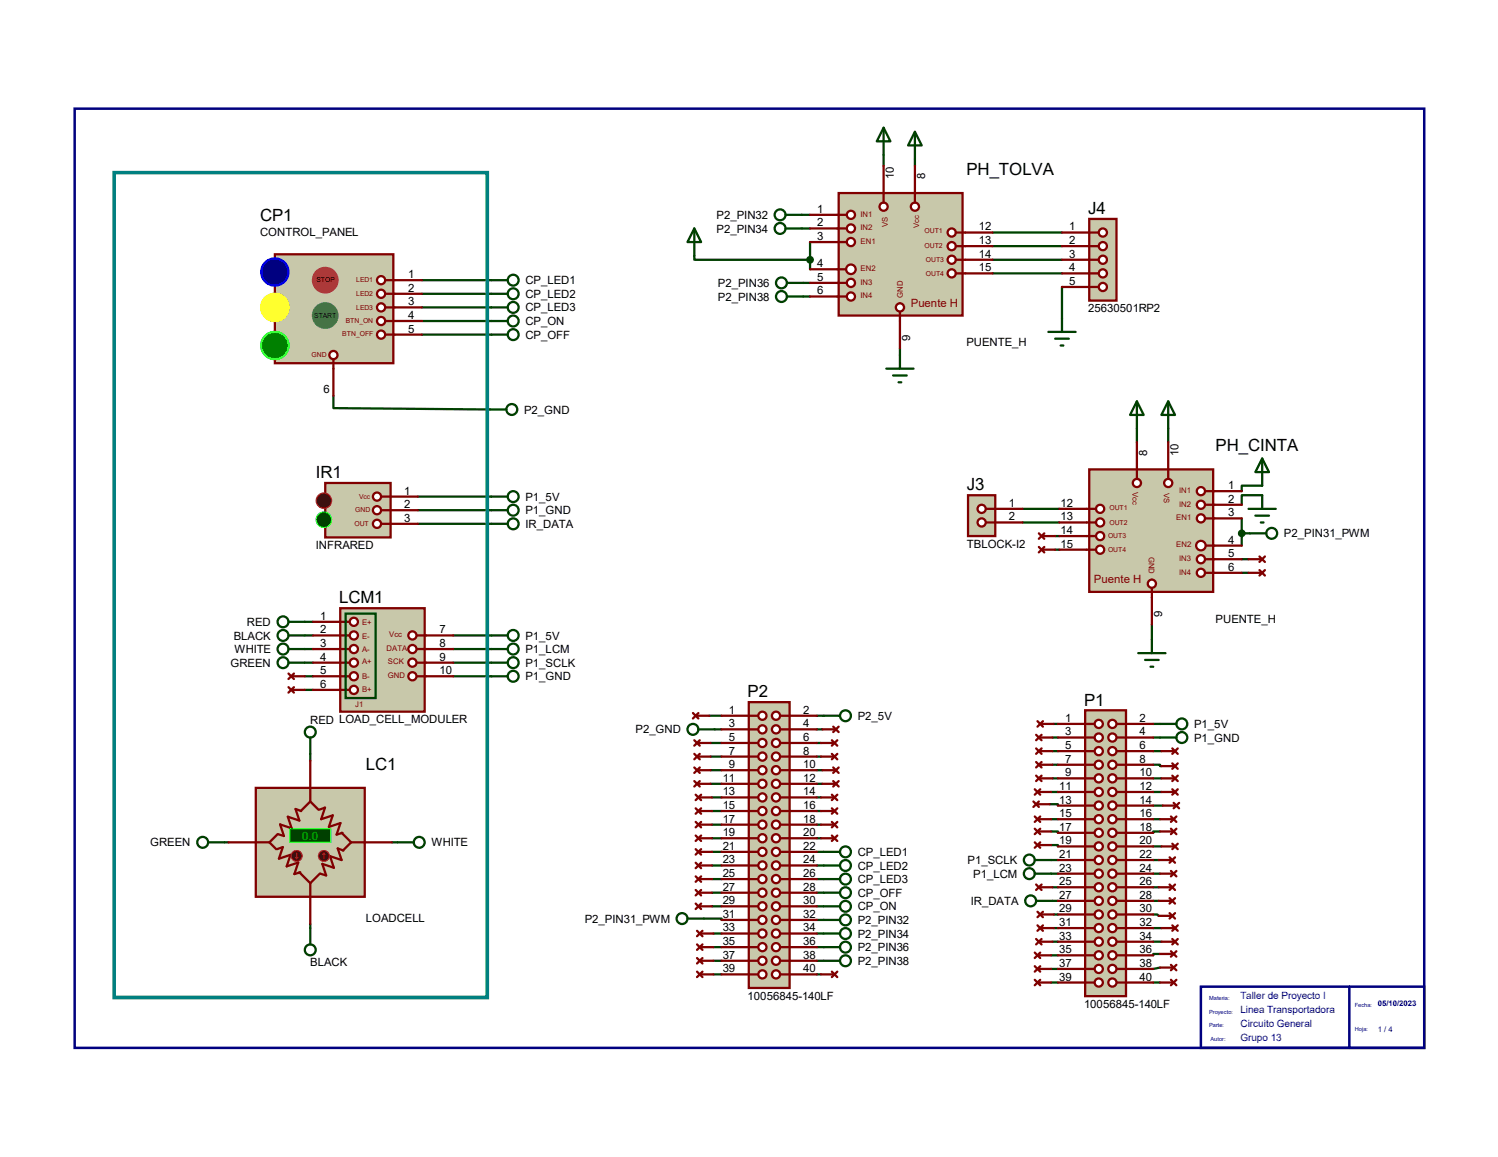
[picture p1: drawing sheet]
<svg xmlns="http://www.w3.org/2000/svg" width="279mm" height="216mm" viewBox="0 0 279 216" stroke-linecap="round" stroke-linejoin="round" font-family="sans-serif">
<defs><g id="words">
<g font-size="3.1">
<text x="180.3" y="32.6">PH_TOLVA</text>
<text x="48.5" y="41.2">CP1</text>
<text x="202.9" y="40">J4</text>
<text x="58.9" y="89.2">IR1</text>
<text x="226.7" y="84.2">PH_CINTA</text>
<text x="180.3" y="91.5">J3</text>
<text x="63.2" y="112.6">LCM1</text>
<text x="139.4" y="130.1">P2</text>
<text x="202.2" y="131.7">P1</text>
<text x="68.2" y="143.6">LC1</text>
</g>
<g font-size="2.1">
<text x="166.7" y="33.5" transform="rotate(-90 166.7 33.5)">10</text>
<text x="172.6" y="33.5" transform="rotate(-90 172.6 33.5)">8</text>
<text x="133.6" y="40.9">P2_PIN32</text>
<text x="152.4" y="39.7">1</text>
<text x="48.5" y="44.1">CONTROL_PANEL</text>
<text x="133.6" y="43.4">P2_PIN34</text>
<text x="152.4" y="42.2">2</text>
<text x="152.4" y="44.8">3</text>
<text x="182.6" y="43">12</text>
<text x="182.6" y="45.6">13</text>
<text x="199.4" y="43">1</text>
<text x="199.4" y="45.6">2</text>
<text x="76.2" y="51.9">1</text>
<text x="98" y="53">CP_LED1</text>
<text x="133.9" y="53.6">P2_PIN36</text>
<text x="152.4" y="49.9">4</text>
<text x="152.4" y="52.4">5</text>
<text x="182.6" y="48.1">14</text>
<text x="182.6" y="50.6">15</text>
<text x="199.4" y="48.1">3</text>
<text x="199.4" y="50.6">4</text>
<text x="199.4" y="53.2">5</text>
<text x="76.2" y="54.4">2</text>
<text x="76.2" y="57">3</text>
<text x="76.2" y="59.5">4</text>
<text x="98" y="55.6">CP_LED2</text>
<text x="98" y="58.1">CP_LED3</text>
<text x="133.9" y="56.1">P2_PIN38</text>
<text x="152.4" y="54.9">6</text>
<text x="202.9" y="58.3">25630501RP2</text>
<text x="76.2" y="62.1">5</text>
<text x="98" y="60.7">CP_ON</text>
<text x="98" y="63.2">CP_OFF</text>
<text x="169.8" y="63.6" transform="rotate(-90 169.8 63.6)">9</text>
<text x="180.3" y="64.6">PUENTE_H</text>
<text x="60.4" y="73.3">6</text>
<text x="97.7" y="77.2">P2_GND</text>
<text x="214" y="85" transform="rotate(-90 214 85)">8</text>
<text x="219.8" y="85" transform="rotate(-90 219.8 85)">10</text>
<text x="75.4" y="92.3">1</text>
<text x="75.4" y="94.8">2</text>
<text x="98" y="93.4">P1_5V</text>
<text x="98" y="96">P1_GND</text>
<text x="188.2" y="94.6">1</text>
<text x="197.8" y="94.6">12</text>
<text x="229.1" y="91.3">1</text>
<text x="229.1" y="93.8">2</text>
<text x="75.4" y="97.4">3</text>
<text x="98" y="98.5">IR_DATA</text>
<text x="188.2" y="97.1">2</text>
<text x="197.8" y="97.1">13</text>
<text x="197.8" y="99.7">14</text>
<text x="229.1" y="96.4">3</text>
<text x="229.1" y="101.4">4</text>
<text x="239.5" y="100.3">P2_PIN31_PWM</text>
<text x="58.9" y="102.4">INFRARED</text>
<text x="180.3" y="102.2">TBLOCK-I2</text>
<text x="197.8" y="102.2">15</text>
<text x="229.1" y="104">5</text>
<text x="229.1" y="106.5">6</text>
<text x="43.6" y="119.3">BLACK</text>
<text x="46.1" y="116.8">RED</text>
<text x="59.7" y="115.7">1</text>
<text x="59.7" y="118.2">2</text>
<text x="82" y="118.2">7</text>
<text x="98" y="119.3">P1_5V</text>
<text x="216.7" y="115.2" transform="rotate(-90 216.7 115.2)">9</text>
<text x="226.7" y="116.2">PUENTE_H</text>
<text x="43" y="124.4">GREEN</text>
<text x="43.7" y="121.9">WHITE</text>
<text x="59.7" y="120.7">3</text>
<text x="59.7" y="123.3">4</text>
<text x="59.7" y="125.8">5</text>
<text x="82" y="120.7">8</text>
<text x="82" y="123.3">9</text>
<text x="82" y="125.8">10</text>
<text x="98" y="121.9">P1_LCM</text>
<text x="98" y="124.4">P1_SCLK</text>
<text x="59.7" y="128.4">6</text>
<text x="98" y="127">P1_GND</text>
<text x="57.9" y="135.1">RED LOAD_CELL_MODULER</text>
<text x="118.5" y="136.9">P2_GND</text>
<text x="135.9" y="133.2">1</text>
<text x="135.9" y="135.7">3</text>
<text x="149.8" y="133.2">2</text>
<text x="149.8" y="135.7">4</text>
<text x="160" y="134.3">P2_5V</text>
<text x="198.7" y="134.7">1</text>
<text x="198.7" y="137.2">3</text>
<text x="212.6" y="134.7">2</text>
<text x="212.6" y="137.2">4</text>
<text x="222.7" y="135.8">P1_5V</text>
<text x="135.9" y="138.3">5</text>
<text x="135.9" y="140.8">7</text>
<text x="135.9" y="143.3">9</text>
<text x="149.8" y="138.3">6</text>
<text x="149.8" y="140.8">8</text>
<text x="149.8" y="143.3">10</text>
<text x="198.7" y="139.8">5</text>
<text x="198.7" y="142.3">7</text>
<text x="212.6" y="139.8">6</text>
<text x="212.6" y="142.3">8</text>
<text x="222.7" y="138.4">P1_GND</text>
<text x="134.8" y="145.9">11</text>
<text x="134.8" y="148.4">13</text>
<text x="149.8" y="145.9">12</text>
<text x="149.8" y="148.4">14</text>
<text x="197.5" y="147.4">11</text>
<text x="197.5" y="149.9">13</text>
<text x="198.7" y="144.9">9</text>
<text x="212.6" y="144.9">10</text>
<text x="212.6" y="147.4">12</text>
<text x="212.6" y="149.9">14</text>
<text x="134.8" y="151">15</text>
<text x="134.8" y="153.5">17</text>
<text x="149.8" y="151">16</text>
<text x="149.8" y="153.5">18</text>
<text x="197.5" y="152.5">15</text>
<text x="197.5" y="155">17</text>
<text x="212.6" y="152.5">16</text>
<text x="212.6" y="155">18</text>
<text x="28" y="157.9">GREEN</text>
<text x="80.5" y="157.9">WHITE</text>
<text x="134.8" y="156">19</text>
<text x="134.8" y="158.6">21</text>
<text x="134.8" y="161.1">23</text>
<text x="149.8" y="156">20</text>
<text x="149.8" y="158.6">22</text>
<text x="149.8" y="161.1">24</text>
<text x="160" y="159.7">CP_LED1</text>
<text x="180.5" y="161.2">P1_SCLK</text>
<text x="197.5" y="157.6">19</text>
<text x="197.5" y="160.1">21</text>
<text x="212.6" y="157.6">20</text>
<text x="212.6" y="160.1">22</text>
<text x="134.8" y="163.7">25</text>
<text x="134.8" y="166.2">27</text>
<text x="149.8" y="163.7">26</text>
<text x="149.8" y="166.2">28</text>
<text x="160" y="162.3">CP_LED2</text>
<text x="160" y="164.8">CP_LED3</text>
<text x="160" y="167.3">CP_OFF</text>
<text x="181.5" y="163.8">P1_LCM</text>
<text x="197.5" y="162.6">23</text>
<text x="197.5" y="165.2">25</text>
<text x="197.5" y="167.7">27</text>
<text x="212.6" y="162.6">24</text>
<text x="212.6" y="165.2">26</text>
<text x="212.6" y="167.7">28</text>
<text x="68.2" y="172">LOADCELL</text>
<text x="109.1" y="172.2">P2_PIN31_PWM</text>
<text x="134.8" y="168.7">29</text>
<text x="134.8" y="171.3">31</text>
<text x="134.8" y="173.8">33</text>
<text x="149.8" y="168.7">30</text>
<text x="149.8" y="171.3">32</text>
<text x="149.8" y="173.8">34</text>
<text x="160" y="172.4">P2_PIN32</text>
<text x="160" y="169.9">CP_ON</text>
<text x="181.1" y="168.9">IR_DATA</text>
<text x="197.5" y="170.3">29</text>
<text x="197.5" y="172.8">31</text>
<text x="212.6" y="170.3">30</text>
<text x="212.6" y="172.8">32</text>
<text x="134.8" y="176.4">35</text>
<text x="134.8" y="178.9">37</text>
<text x="149.8" y="176.4">36</text>
<text x="149.8" y="178.9">38</text>
<text x="160" y="175">P2_PIN34</text>
<text x="160" y="177.5">P2_PIN36</text>
<text x="197.5" y="175.3">33</text>
<text x="197.5" y="177.9">35</text>
<text x="212.6" y="175.3">34</text>
<text x="212.6" y="177.9">36</text>
<text x="57.9" y="180.3">BLACK</text>
<text x="134.8" y="181.4">39</text>
<text x="149.8" y="181.4">40</text>
<text x="160" y="180">P2_PIN38</text>
<text x="197.5" y="180.4">37</text>
<text x="197.5" y="183">39</text>
<text x="212.6" y="180.4">38</text>
<text x="212.6" y="183">40</text>
<text x="139.4" y="186.5">10056845-140LF</text>
<text x="202.2" y="188">10056845-140LF</text>
</g>
<g font-size="2.1" fill="#800000">
<text x="169.9" y="57.3">Puente H</text>
<text x="204" y="108.8">Puente H</text>
</g>
<text font-size="2.1" fill="#0f0" x="56.4" y="156.7">0.0</text>
<g font-size="1.9" fill="#000080">
<text x="231.4" y="186.5">Taller de Proyecto I</text>
<text x="231.4" y="189.1">Linea Transportadora</text>
<text x="231.4" y="191.6">Circuito General</text>
<text x="231.4" y="194.2">Grupo 13</text>
</g>
<g font-size="1.4" fill="#800000">
<text x="160.5" y="40.4">IN1</text>
<text x="160.5" y="43">IN2</text>
<text x="160.5" y="45.5">EN1</text>
<text x="165.6" y="42.4" transform="rotate(-90 165.6 42.4)">VS</text>
<text x="171.5" y="42.6" transform="rotate(-90 171.5 42.6)">Vcc</text>
<text x="160.5" y="50.6">EN2</text>
<text x="160.5" y="53.1">IN3</text>
<text x="160.5" y="55.7">IN4</text>
<text x="168.4" y="55.6" transform="rotate(-90 168.4 55.6)">GND</text>
<text x="211.2" y="91.8" transform="rotate(90 211.2 91.8)">Vcc</text>
<text x="217.1" y="92" transform="rotate(90 217.1 92)">VS</text>
<text x="219.9" y="92">IN1</text>
<text x="219.9" y="94.5">IN2</text>
<text x="219.4" y="97.1">EN1</text>
<text x="214.3" y="103.9" transform="rotate(90 214.3 103.9)">GND</text>
<text x="219.4" y="102.2">EN2</text>
<text x="219.9" y="104.7">IN3</text>
<text x="219.9" y="107.2">IN4</text>
<text x="67.5" y="116.6">E+</text>
<text x="67.5" y="119.2">E-</text>
<text x="72.6" y="118.9">Vcc</text>
<text x="67.5" y="121.7">A-</text>
<text x="67.5" y="124">A+</text>
<text x="72.1" y="121.5">DATA</text>
<text x="72.3" y="124">SCK</text>
<text x="66.3" y="131.9">J1</text>
<text x="67.5" y="126.8">B-</text>
<text x="67.5" y="129.1">B+</text>
<text x="72.3" y="126.5">GND</text>
</g>
<g font-size="1.4" fill="#000080">
<text x="257" y="187.7">05/10/2023</text>
<text x="257" y="192.6">1 / 4</text>
</g>
<g font-size="1.3" fill="#800000">
<text x="172.4" y="43.6">OUT1</text>
<text x="172.4" y="46.4">OUT2</text>
<text x="66.4" y="52.7">LED1</text>
<text x="172.7" y="48.9">OUT3</text>
<text x="172.7" y="51.4">OUT4</text>
<text x="66.4" y="55.2">LED2</text>
<text x="66.4" y="57.8">LED3</text>
<text x="63.8" y="62.6">BTN_OFF</text>
<text x="64.5" y="60.3">BTN_ON</text>
<text x="58.1" y="66.7">GND</text>
<text x="66.3" y="95.6">GND</text>
<text x="67" y="93.1">Vcc</text>
<text x="206.9" y="95.1">OUT1</text>
<text x="66.1" y="98.2">OUT</text>
<text x="206.7" y="100.5">OUT3</text>
<text x="206.9" y="97.9">OUT2</text>
<text x="206.7" y="103">OUT4</text>
</g>
<g font-size="1.3">
<text x="59" y="52.7">STOP</text>
<text x="58.6" y="59.3">START</text>
</g>
<g font-size="1.1" fill="#000080">
<text x="225.5" y="189.1">Proyecto:</text>
<text x="225.5" y="186.6">Materia:</text>
<text x="225.5" y="191.7">Parte:</text>
<text x="252.7" y="187.9">Fecha:</text>
<text x="225.8" y="194.2">Autor:</text>
<text x="252.7" y="192.4">Hoja:</text>
</g>
</g></defs>
<g fill="none" stroke="#004000" stroke-width=".42">
<path d="M164.8 28.9v2M170.6 29.7v1.2M78.7 52.3h13M78.7 54.8h13M78.7 57.4h13M78.7 59.9h13M129.5 47.7v.8h21.6M149.6 40.1h1.5M149.6 42.6h1.5M149.8 52.8h1.3M149.8 55.3h1.3M151.1 45.2v5"/>
<path d="M185.1 43.4h13M185.1 45.9h13M185.1 48.5h13M185.1 51h13M198.1 53.6v5.8M62.2 73.9v2.3l29.2 .2M78.7 62.4h13M167.9 65v1.3M212 80v2.5M217.9 80v2.5M77.9 97.7h13.8M77.9 92.7h13.8"/>
<path d="M77.9 95.2h13.8M190.7 95h6.9M190.7 97.5h6.9M231.6 96.7v5.1M231.6 99.5h1.5M235.4 90.6h-3.8v1.1M235.4 92.4h-3.8v1.8M56.9 116h1.5M56.9 118.6h1.5M84.5 118.6h7.2M196.8 100h.8M196.8 102.6h.8"/>
<path d="M214.8 116.5v2.8M231.6 104.4h1.3M231.6 106.9h1.3M56.9 121.1h1.5M56.9 123.7h1.5M56.9 126.2h1.5M56.9 128.7h1.5M84.5 121.1h7.2M84.5 123.7h7.2M84.5 126.2h7.2M132.3 133.6h2.3M132.5 138.6h2.1"/>
<path d="M133.3 136.1h1.3M152.4 133.6h1.2M152.4 136.1h1M152.4 138.6h.7M196.3 137.6h1M196.6 135.1h.7M215.1 135.1h1.3M215.1 137.6h1.3M41.9 157.2h.7M57.9 140.7v1.2M73.1 157.2h1M132.5 141.2h2.1"/>
<path d="M132.5 143.7h2.1M132.5 146.3h2.1M132.8 159h1.8M132.8 148.8h1.8M132.8 151.3h1.8M132.8 153.9h1.8M132.8 156.4h1.8M152.4 159h1.2M152.4 141.2h.7M152.4 143.7h1M152.4 146.3h1M152.4 148.8h.7"/>
<path d="M152.4 151.3h.7M152.4 153.9h.7M152.4 156.4h.7M195.8 150.1h1.5v.2M196 155.2h1.3v.2M196 157.7h1.3v.2M196 147.8h1.3M196 152.9h1.3M196.3 140.2h1M196.3 145.2h1M196.3 142.7h1M215.1 142.7h1.3v.3h.2"/>
<path d="M215.1 140.2h1.5M215.1 145.2h1.5M215.1 147.8h1.5M215.1 150.3h1.8M215.1 152.9h1.3M215.1 157.9h1.5M216.4 155.2h-1.3v.2M57.9 172.4v.8M131.3 171.4h3.3v.3M132.8 161.5h1.8M132.8 164h1.8M132.8 166.6h1.8"/>
<path d="M132.8 169.1h1.8M133.1 174.2h1.5M133.1 176.7h1.5M133.1 179.3h1.5M152.4 171.7h1.2M152.4 174.2h1.2M152.4 176.7h1.2M152.4 179.3h1.2M152.4 161.5h1.2M152.4 164h1.2M152.4 166.6h1.2M152.4 169.1h1.2"/>
<path d="M196 160.5h1.3M196 163h1.3M196 178.3h1.3M196.3 168.1h1M196.3 165.6h1M196.3 175.7h1M196.6 173.2h.7M196.6 170.6h.7M215.1 170.6h.8l.2 .3M215.1 160.5h1M215.1 163h1.3M215.1 168.1h1"/>
<path d="M215.1 165.6h1M215.1 173.2h1.5M215.1 175.7h1.5M216.4 178h-1.3v.3M133.1 181.8h1.5M152.4 181.8h.7M196 183.3h1.3M196 180.8h1.3M215.1 183.3h1.3M216.4 180.6l-1.3 .2"/>
</g>
<path d="M156.4 36h23.1v22.9h-23.1z" fill="#c8c8aa" stroke="#800000" stroke-width=".42"/>
<path d="M156.2 40.1h1.7" fill="none" stroke="#800000" stroke-width=".42"/>
<circle cx="158.7" cy="42.6" r=".76" fill="#fff" stroke="#800000" stroke-width=".42"/>
<path d="M156.2 42.6h1.7" fill="none" stroke="#800000" stroke-width=".42"/>
<circle cx="158.7" cy="45.2" r=".76" fill="#fff" stroke="#800000" stroke-width=".42"/>
<path d="M156.2 45.2h1.7" fill="none" stroke="#800000" stroke-width=".42"/>
<circle cx="158.7" cy="50.2" r=".89" fill="#fff" stroke="#800000" stroke-width=".42"/>
<path d="M156.2 50.2h1.5" fill="none" stroke="#800000" stroke-width=".42"/>
<circle cx="158.7" cy="52.8" r=".76" fill="#fff" stroke="#800000" stroke-width=".42"/>
<path d="M156.2 52.8h1.7" fill="none" stroke="#800000" stroke-width=".42"/>
<circle cx="158.7" cy="55.3" r=".76" fill="#fff" stroke="#800000" stroke-width=".42"/>
<path d="M156.2 55.3h1.7" fill="none" stroke="#800000" stroke-width=".42"/>
<circle cx="170.6" cy="38.6" r=".76" fill="#fff" stroke="#800000" stroke-width=".42"/>
<path d="M170.6 36v1.8M167.9 56.6v3.3" fill="none" stroke="#800000" stroke-width=".42"/>
<circle cx="164.8" cy="38.6" r=".76" fill="#fff" stroke="#800000" stroke-width=".42"/>
<path d="M164.8 36v1.8" fill="none" stroke="#800000" stroke-width=".42"/>
<circle cx="177.5" cy="43.4" r=".76" fill="#fff" stroke="#800000" stroke-width=".42"/>
<path d="M178.3 43.4h1.7" fill="none" stroke="#800000" stroke-width=".42"/>
<circle cx="177.5" cy="45.9" r=".76" fill="#fff" stroke="#800000" stroke-width=".42"/>
<path d="M178.3 45.9h1.7" fill="none" stroke="#800000" stroke-width=".42"/>
<circle cx="177.5" cy="48.5" r=".76" fill="#fff" stroke="#800000" stroke-width=".42"/>
<path d="M178.3 48.5h1.7" fill="none" stroke="#800000" stroke-width=".42"/>
<circle cx="177.5" cy="51" r=".76" fill="#fff" stroke="#800000" stroke-width=".42"/>
<path d="M178.3 51h1.7" fill="none" stroke="#800000" stroke-width=".42"/>
<g fill="#fff" stroke="#800000" stroke-width=".42">
<circle cx="158.7" cy="40.1" r=".76"/>
<circle cx="167.9" cy="57.4" r=".76"/>
</g>
<g fill="none" stroke="#800000" stroke-width=".42">
<path d="M164.8 30.9v5.1M170.6 30.9v5.1M151.1 40.1h5.1M151.1 42.6h5.1M151.1 45.2h5.1M151.1 50.2h5.1M151.1 52.8h5.1M151.1 55.3h5.1M167.9 59.9v5.1M180 43.4h5.1M180 45.9h5.1M180 48.5h5.1"/>
<path d="M180 51h5.1"/>
</g>
<path d="M203.2 87.6h23.1v22.8h-23.1z" fill="#c8c8aa" stroke="#800000" stroke-width=".42"/>
<path d="M224.7 91.7h1.8" fill="none" stroke="#800000" stroke-width=".42"/>
<circle cx="224" cy="94.2" r=".76" fill="#fff" stroke="#800000" stroke-width=".42"/>
<path d="M224.7 94.2h1.8" fill="none" stroke="#800000" stroke-width=".42"/>
<circle cx="224" cy="96.7" r=".76" fill="#fff" stroke="#800000" stroke-width=".42"/>
<path d="M224.7 96.7h1.8" fill="none" stroke="#800000" stroke-width=".42"/>
<circle cx="224" cy="101.8" r=".89" fill="#fff" stroke="#800000" stroke-width=".42"/>
<path d="M225 101.8h1.5" fill="none" stroke="#800000" stroke-width=".42"/>
<circle cx="224" cy="104.4" r=".76" fill="#fff" stroke="#800000" stroke-width=".42"/>
<path d="M224.7 104.4h1.8" fill="none" stroke="#800000" stroke-width=".42"/>
<circle cx="224" cy="106.9" r=".76" fill="#fff" stroke="#800000" stroke-width=".42"/>
<path d="M224.7 106.9h1.8" fill="none" stroke="#800000" stroke-width=".42"/>
<circle cx="212" cy="90.1" r=".76" fill="#fff" stroke="#800000" stroke-width=".42"/>
<path d="M212 87.6v1.8M214.8 108.2v3.3" fill="none" stroke="#800000" stroke-width=".42"/>
<circle cx="217.9" cy="90.1" r=".76" fill="#fff" stroke="#800000" stroke-width=".42"/>
<path d="M217.9 87.6v1.8" fill="none" stroke="#800000" stroke-width=".42"/>
<circle cx="205.2" cy="95" r=".76" fill="#fff" stroke="#800000" stroke-width=".42"/>
<path d="M202.6 95h1.8" fill="none" stroke="#800000" stroke-width=".42"/>
<circle cx="205.2" cy="97.5" r=".76" fill="#fff" stroke="#800000" stroke-width=".42"/>
<path d="M202.6 97.5h1.8" fill="none" stroke="#800000" stroke-width=".42"/>
<circle cx="205.2" cy="100" r=".76" fill="#fff" stroke="#800000" stroke-width=".42"/>
<path d="M202.6 100h1.8" fill="none" stroke="#800000" stroke-width=".42"/>
<circle cx="205.2" cy="102.6" r=".76" fill="#fff" stroke="#800000" stroke-width=".42"/>
<path d="M202.6 102.6h1.8" fill="none" stroke="#800000" stroke-width=".42"/>
<g fill="#fff" stroke="#800000" stroke-width=".42">
<circle cx="224" cy="91.7" r=".76"/>
<circle cx="214.8" cy="108.9" r=".76"/>
</g>
<g fill="none" stroke="#800000" stroke-width=".42">
<path d="M197.6 95h5M197.6 97.5h5M212 82.5v5.1M217.9 82.5v5.1M226.5 91.7h5.1M226.5 94.2h5.1M226.5 96.7h5.1M197.6 100h5M197.6 102.6h5M214.8 111.5v5M226.5 101.8h5.1M226.5 104.4h5.1"/>
<path d="M226.5 106.9h5.1"/>
</g>
<path d="M202.4 132.5h7.6v53.4h-7.6z" fill="#c8c8aa" stroke="#800000" stroke-width=".42"/>
<path d="M202.4 135.1h1.8" fill="none" stroke="#800000" stroke-width=".42"/>
<circle cx="204.9" cy="135.1" r=".76" fill="#fff" stroke="#800000" stroke-width=".42"/>
<path d="M202.4 137.6h1.8" fill="none" stroke="#800000" stroke-width=".42"/>
<circle cx="204.9" cy="137.6" r=".76" fill="#fff" stroke="#800000" stroke-width=".42"/>
<path d="M202.4 140.2h1.8" fill="none" stroke="#800000" stroke-width=".42"/>
<circle cx="204.9" cy="140.2" r=".76" fill="#fff" stroke="#800000" stroke-width=".42"/>
<path d="M202.4 142.7h1.8" fill="none" stroke="#800000" stroke-width=".42"/>
<circle cx="204.9" cy="142.7" r=".76" fill="#fff" stroke="#800000" stroke-width=".42"/>
<path d="M208.2 135.1h1.8" fill="none" stroke="#800000" stroke-width=".42"/>
<circle cx="207.5" cy="135.1" r=".76" fill="#fff" stroke="#800000" stroke-width=".42"/>
<path d="M208.2 137.6h1.8" fill="none" stroke="#800000" stroke-width=".42"/>
<circle cx="207.5" cy="137.6" r=".76" fill="#fff" stroke="#800000" stroke-width=".42"/>
<path d="M208.2 140.2h1.8" fill="none" stroke="#800000" stroke-width=".42"/>
<circle cx="207.5" cy="140.2" r=".76" fill="#fff" stroke="#800000" stroke-width=".42"/>
<path d="M208.2 142.7h1.8" fill="none" stroke="#800000" stroke-width=".42"/>
<circle cx="207.5" cy="142.7" r=".76" fill="#fff" stroke="#800000" stroke-width=".42"/>
<path d="M202.4 145.2h1.8" fill="none" stroke="#800000" stroke-width=".42"/>
<circle cx="204.9" cy="145.2" r=".76" fill="#fff" stroke="#800000" stroke-width=".42"/>
<path d="M208.2 145.2h1.8" fill="none" stroke="#800000" stroke-width=".42"/>
<circle cx="207.5" cy="145.2" r=".76" fill="#fff" stroke="#800000" stroke-width=".42"/>
<path d="M202.4 147.8h1.8" fill="none" stroke="#800000" stroke-width=".42"/>
<circle cx="204.9" cy="147.8" r=".76" fill="#fff" stroke="#800000" stroke-width=".42"/>
<path d="M208.2 147.8h1.8" fill="none" stroke="#800000" stroke-width=".42"/>
<circle cx="207.5" cy="147.8" r=".76" fill="#fff" stroke="#800000" stroke-width=".42"/>
<path d="M202.4 150.3h1.8" fill="none" stroke="#800000" stroke-width=".42"/>
<circle cx="204.9" cy="150.3" r=".76" fill="#fff" stroke="#800000" stroke-width=".42"/>
<path d="M208.2 150.3h1.8" fill="none" stroke="#800000" stroke-width=".42"/>
<circle cx="207.5" cy="150.3" r=".76" fill="#fff" stroke="#800000" stroke-width=".42"/>
<path d="M202.4 152.9h1.8" fill="none" stroke="#800000" stroke-width=".42"/>
<circle cx="204.9" cy="152.9" r=".76" fill="#fff" stroke="#800000" stroke-width=".42"/>
<path d="M208.2 152.9h1.8" fill="none" stroke="#800000" stroke-width=".42"/>
<circle cx="207.5" cy="152.9" r=".76" fill="#fff" stroke="#800000" stroke-width=".42"/>
<path d="M202.4 155.4h1.8" fill="none" stroke="#800000" stroke-width=".42"/>
<circle cx="204.9" cy="155.4" r=".76" fill="#fff" stroke="#800000" stroke-width=".42"/>
<path d="M202.4 157.9h1.8" fill="none" stroke="#800000" stroke-width=".42"/>
<circle cx="204.9" cy="157.9" r=".76" fill="#fff" stroke="#800000" stroke-width=".42"/>
<path d="M202.4 160.5h1.8" fill="none" stroke="#800000" stroke-width=".42"/>
<circle cx="204.9" cy="160.5" r=".76" fill="#fff" stroke="#800000" stroke-width=".42"/>
<path d="M208.2 155.4h1.8" fill="none" stroke="#800000" stroke-width=".42"/>
<circle cx="207.5" cy="155.4" r=".76" fill="#fff" stroke="#800000" stroke-width=".42"/>
<path d="M208.2 157.9h1.8" fill="none" stroke="#800000" stroke-width=".42"/>
<circle cx="207.5" cy="157.9" r=".76" fill="#fff" stroke="#800000" stroke-width=".42"/>
<path d="M208.2 160.5h1.8" fill="none" stroke="#800000" stroke-width=".42"/>
<circle cx="207.5" cy="160.5" r=".76" fill="#fff" stroke="#800000" stroke-width=".42"/>
<path d="M202.4 163h1.8" fill="none" stroke="#800000" stroke-width=".42"/>
<circle cx="204.9" cy="163" r=".76" fill="#fff" stroke="#800000" stroke-width=".42"/>
<path d="M208.2 163h1.8" fill="none" stroke="#800000" stroke-width=".42"/>
<circle cx="207.5" cy="163" r=".76" fill="#fff" stroke="#800000" stroke-width=".42"/>
<path d="M202.4 165.6h1.8" fill="none" stroke="#800000" stroke-width=".42"/>
<circle cx="204.9" cy="165.6" r=".76" fill="#fff" stroke="#800000" stroke-width=".42"/>
<path d="M208.2 165.6h1.8" fill="none" stroke="#800000" stroke-width=".42"/>
<circle cx="207.5" cy="165.6" r=".76" fill="#fff" stroke="#800000" stroke-width=".42"/>
<path d="M202.4 168.1h1.8" fill="none" stroke="#800000" stroke-width=".42"/>
<circle cx="204.9" cy="168.1" r=".76" fill="#fff" stroke="#800000" stroke-width=".42"/>
<path d="M202.4 170.6h1.8" fill="none" stroke="#800000" stroke-width=".42"/>
<circle cx="204.9" cy="170.6" r=".76" fill="#fff" stroke="#800000" stroke-width=".42"/>
<path d="M208.2 168.1h1.8" fill="none" stroke="#800000" stroke-width=".42"/>
<circle cx="207.5" cy="168.1" r=".76" fill="#fff" stroke="#800000" stroke-width=".42"/>
<path d="M208.2 170.6h1.8" fill="none" stroke="#800000" stroke-width=".42"/>
<circle cx="207.5" cy="170.6" r=".76" fill="#fff" stroke="#800000" stroke-width=".42"/>
<path d="M202.4 173.2h1.8" fill="none" stroke="#800000" stroke-width=".42"/>
<circle cx="204.9" cy="173.2" r=".76" fill="#fff" stroke="#800000" stroke-width=".42"/>
<path d="M202.4 175.7h1.8" fill="none" stroke="#800000" stroke-width=".42"/>
<circle cx="204.9" cy="175.7" r=".76" fill="#fff" stroke="#800000" stroke-width=".42"/>
<path d="M202.4 178.3h1.8" fill="none" stroke="#800000" stroke-width=".42"/>
<circle cx="204.9" cy="178.3" r=".76" fill="#fff" stroke="#800000" stroke-width=".42"/>
<path d="M208.2 173.2h1.8" fill="none" stroke="#800000" stroke-width=".42"/>
<circle cx="207.5" cy="173.2" r=".76" fill="#fff" stroke="#800000" stroke-width=".42"/>
<path d="M208.2 175.7h1.8" fill="none" stroke="#800000" stroke-width=".42"/>
<circle cx="207.5" cy="175.7" r=".76" fill="#fff" stroke="#800000" stroke-width=".42"/>
<path d="M208.2 178.3h1.8" fill="none" stroke="#800000" stroke-width=".42"/>
<circle cx="207.5" cy="178.3" r=".76" fill="#fff" stroke="#800000" stroke-width=".42"/>
<path d="M202.4 180.8h1.8" fill="none" stroke="#800000" stroke-width=".42"/>
<circle cx="204.9" cy="180.8" r=".76" fill="#fff" stroke="#800000" stroke-width=".42"/>
<path d="M208.2 180.8h1.8" fill="none" stroke="#800000" stroke-width=".42"/>
<circle cx="207.5" cy="180.8" r=".76" fill="#fff" stroke="#800000" stroke-width=".42"/>
<path d="M202.4 183.3h1.8" fill="none" stroke="#800000" stroke-width=".42"/>
<circle cx="204.9" cy="183.3" r=".76" fill="#fff" stroke="#800000" stroke-width=".42"/>
<path d="M208.2 183.3h1.8" fill="none" stroke="#800000" stroke-width=".42"/>
<circle cx="207.5" cy="183.3" r=".76" fill="#fff" stroke="#800000" stroke-width=".42"/>
<g fill="none" stroke="#800000" stroke-width=".42">
<path d="M197.3 135.1h5.1M197.3 137.6h5.1M210 135.1h5.1M210 137.6h5.1M197.3 140.2h5.1M197.3 142.7h5.1M197.3 145.2h5.1M197.3 147.8h5.1M197.3 150.3h5.1M197.3 152.9h5.1M197.3 155.4h5.1M197.3 157.9h5.1"/>
<path d="M210 140.2h5.1M210 142.7h5.1M210 145.2h5.1M210 147.8h5.1M210 150.3h5.1M210 152.9h5.1M210 155.4h5.1M210 157.9h5.1M197.3 160.5h5.1M197.3 163h5.1M197.3 165.6h5.1M197.3 168.1h5.1"/>
<path d="M197.3 170.6h5.1M197.3 173.2h5.1M197.3 175.7h5.1M197.3 178.3h5.1M210 160.5h5.1M210 163h5.1M210 165.6h5.1M210 168.1h5.1M210 170.6h5.1M210 173.2h5.1M210 175.7h5.1M210 178.3h5.1"/>
<path d="M197.3 180.8h5.1M197.3 183.3h5.1M210 180.8h5.1M210 183.3h5.1"/>
</g>
<path d="M203.2 40.9h5v15.2h-5z" fill="#c8c8aa" stroke="#800000" stroke-width=".42"/>
<path d="M203.2 43.4h1.7" fill="none" stroke="#800000" stroke-width=".42"/>
<circle cx="205.7" cy="43.4" r=".76" fill="#fff" stroke="#800000" stroke-width=".42"/>
<path d="M203.2 45.9h1.7" fill="none" stroke="#800000" stroke-width=".42"/>
<circle cx="205.7" cy="45.9" r=".76" fill="#fff" stroke="#800000" stroke-width=".42"/>
<path d="M203.2 48.5h1.7" fill="none" stroke="#800000" stroke-width=".42"/>
<circle cx="205.7" cy="48.5" r=".76" fill="#fff" stroke="#800000" stroke-width=".42"/>
<path d="M203.2 51h1.7" fill="none" stroke="#800000" stroke-width=".42"/>
<circle cx="205.7" cy="51" r=".76" fill="#fff" stroke="#800000" stroke-width=".42"/>
<path d="M203.2 53.6h1.7" fill="none" stroke="#800000" stroke-width=".42"/>
<circle cx="205.7" cy="53.6" r=".76" fill="#fff" stroke="#800000" stroke-width=".42"/>
<path d="M198.1 43.4h5.1M198.1 45.9h5.1M198.1 48.5h5.1M198.1 51h5.1M198.1 53.6h5.1" fill="none" stroke="#800000" stroke-width=".42"/>
<path d="M180.6 92.4h5v7.6h-5z" fill="#c8c8aa" stroke="#800000" stroke-width=".42"/>
<path d="M183.9 95h1.7" fill="none" stroke="#800000" stroke-width=".42"/>
<circle cx="183.1" cy="95" r=".76" fill="#fff" stroke="#800000" stroke-width=".42"/>
<path d="M183.9 97.5h1.7" fill="none" stroke="#800000" stroke-width=".42"/>
<circle cx="183.1" cy="97.5" r=".76" fill="#fff" stroke="#800000" stroke-width=".42"/>
<path d="M185.6 95h5.1M185.6 97.5h5.1" fill="none" stroke="#800000" stroke-width=".42"/>
<path d="M212 74.9l1.3 2.5h-2.5zM212 74.9v5.1M217.9 74.9l1.3 2.5h-2.6zM217.9 74.9v5.1M214.8 119.3v2.6M212.3 121.9h5.1M213.6 123.1h2.5M214.6 124.4h.5" fill="none" stroke="#004000" stroke-width=".42"/>
<path d="M139.7 131h7.6v53.4h-7.6z" fill="#c8c8aa" stroke="#800000" stroke-width=".42"/>
<path d="M139.7 133.6h1.7" fill="none" stroke="#800000" stroke-width=".42"/>
<circle cx="142.2" cy="133.6" r=".76" fill="#fff" stroke="#800000" stroke-width=".42"/>
<path d="M139.7 136.1h1.7" fill="none" stroke="#800000" stroke-width=".42"/>
<circle cx="142.2" cy="136.1" r=".76" fill="#fff" stroke="#800000" stroke-width=".42"/>
<path d="M139.7 138.6h1.7" fill="none" stroke="#800000" stroke-width=".42"/>
<circle cx="142.2" cy="138.6" r=".76" fill="#fff" stroke="#800000" stroke-width=".42"/>
<path d="M139.7 141.2h1.7" fill="none" stroke="#800000" stroke-width=".42"/>
<circle cx="142.2" cy="141.2" r=".76" fill="#fff" stroke="#800000" stroke-width=".42"/>
<path d="M145.5 133.6h1.8" fill="none" stroke="#800000" stroke-width=".42"/>
<circle cx="144.7" cy="133.6" r=".76" fill="#fff" stroke="#800000" stroke-width=".42"/>
<path d="M145.5 136.1h1.8" fill="none" stroke="#800000" stroke-width=".42"/>
<circle cx="144.7" cy="136.1" r=".76" fill="#fff" stroke="#800000" stroke-width=".42"/>
<path d="M145.5 138.6h1.8" fill="none" stroke="#800000" stroke-width=".42"/>
<circle cx="144.7" cy="138.6" r=".76" fill="#fff" stroke="#800000" stroke-width=".42"/>
<path d="M145.5 141.2h1.8" fill="none" stroke="#800000" stroke-width=".42"/>
<circle cx="144.7" cy="141.2" r=".76" fill="#fff" stroke="#800000" stroke-width=".42"/>
<path d="M139.7 143.7h1.7" fill="none" stroke="#800000" stroke-width=".42"/>
<circle cx="142.2" cy="143.7" r=".76" fill="#fff" stroke="#800000" stroke-width=".42"/>
<path d="M145.5 143.7h1.8" fill="none" stroke="#800000" stroke-width=".42"/>
<circle cx="144.7" cy="143.7" r=".76" fill="#fff" stroke="#800000" stroke-width=".42"/>
<path d="M139.7 146.3h1.7" fill="none" stroke="#800000" stroke-width=".42"/>
<circle cx="142.2" cy="146.3" r=".76" fill="#fff" stroke="#800000" stroke-width=".42"/>
<path d="M145.5 146.3h1.8" fill="none" stroke="#800000" stroke-width=".42"/>
<circle cx="144.7" cy="146.3" r=".76" fill="#fff" stroke="#800000" stroke-width=".42"/>
<path d="M139.7 148.8h1.7" fill="none" stroke="#800000" stroke-width=".42"/>
<circle cx="142.2" cy="148.8" r=".76" fill="#fff" stroke="#800000" stroke-width=".42"/>
<path d="M145.5 148.8h1.8" fill="none" stroke="#800000" stroke-width=".42"/>
<circle cx="144.7" cy="148.8" r=".76" fill="#fff" stroke="#800000" stroke-width=".42"/>
<path d="M139.7 151.3h1.7" fill="none" stroke="#800000" stroke-width=".42"/>
<circle cx="142.2" cy="151.3" r=".76" fill="#fff" stroke="#800000" stroke-width=".42"/>
<path d="M145.5 151.3h1.8" fill="none" stroke="#800000" stroke-width=".42"/>
<circle cx="144.7" cy="151.3" r=".76" fill="#fff" stroke="#800000" stroke-width=".42"/>
<path d="M139.7 153.9h1.7" fill="none" stroke="#800000" stroke-width=".42"/>
<circle cx="142.2" cy="153.9" r=".76" fill="#fff" stroke="#800000" stroke-width=".42"/>
<path d="M139.7 156.4h1.7" fill="none" stroke="#800000" stroke-width=".42"/>
<circle cx="142.2" cy="156.4" r=".76" fill="#fff" stroke="#800000" stroke-width=".42"/>
<path d="M139.7 159h1.7" fill="none" stroke="#800000" stroke-width=".42"/>
<circle cx="142.2" cy="159" r=".76" fill="#fff" stroke="#800000" stroke-width=".42"/>
<path d="M145.5 153.9h1.8" fill="none" stroke="#800000" stroke-width=".42"/>
<circle cx="144.7" cy="153.9" r=".76" fill="#fff" stroke="#800000" stroke-width=".42"/>
<path d="M145.5 156.4h1.8" fill="none" stroke="#800000" stroke-width=".42"/>
<circle cx="144.7" cy="156.4" r=".76" fill="#fff" stroke="#800000" stroke-width=".42"/>
<path d="M145.5 159h1.8" fill="none" stroke="#800000" stroke-width=".42"/>
<circle cx="144.7" cy="159" r=".76" fill="#fff" stroke="#800000" stroke-width=".42"/>
<path d="M139.7 161.5h1.7" fill="none" stroke="#800000" stroke-width=".42"/>
<circle cx="142.2" cy="161.5" r=".76" fill="#fff" stroke="#800000" stroke-width=".42"/>
<path d="M145.5 161.5h1.8" fill="none" stroke="#800000" stroke-width=".42"/>
<circle cx="144.7" cy="161.5" r=".76" fill="#fff" stroke="#800000" stroke-width=".42"/>
<path d="M139.7 164h1.7" fill="none" stroke="#800000" stroke-width=".42"/>
<circle cx="142.2" cy="164" r=".76" fill="#fff" stroke="#800000" stroke-width=".42"/>
<path d="M145.5 164h1.8" fill="none" stroke="#800000" stroke-width=".42"/>
<circle cx="144.7" cy="164" r=".76" fill="#fff" stroke="#800000" stroke-width=".42"/>
<path d="M139.7 166.6h1.7" fill="none" stroke="#800000" stroke-width=".42"/>
<circle cx="142.2" cy="166.6" r=".76" fill="#fff" stroke="#800000" stroke-width=".42"/>
<path d="M139.7 169.1h1.7" fill="none" stroke="#800000" stroke-width=".42"/>
<circle cx="142.2" cy="169.1" r=".76" fill="#fff" stroke="#800000" stroke-width=".42"/>
<path d="M145.5 166.6h1.8" fill="none" stroke="#800000" stroke-width=".42"/>
<circle cx="144.7" cy="166.6" r=".76" fill="#fff" stroke="#800000" stroke-width=".42"/>
<path d="M145.5 169.1h1.8" fill="none" stroke="#800000" stroke-width=".42"/>
<circle cx="144.7" cy="169.1" r=".76" fill="#fff" stroke="#800000" stroke-width=".42"/>
<path d="M139.7 171.7h1.7" fill="none" stroke="#800000" stroke-width=".42"/>
<circle cx="142.2" cy="171.7" r=".76" fill="#fff" stroke="#800000" stroke-width=".42"/>
<path d="M139.7 174.2h1.7" fill="none" stroke="#800000" stroke-width=".42"/>
<circle cx="142.2" cy="174.2" r=".76" fill="#fff" stroke="#800000" stroke-width=".42"/>
<path d="M139.7 176.7h1.7" fill="none" stroke="#800000" stroke-width=".42"/>
<circle cx="142.2" cy="176.7" r=".76" fill="#fff" stroke="#800000" stroke-width=".42"/>
<path d="M145.5 171.7h1.8" fill="none" stroke="#800000" stroke-width=".42"/>
<circle cx="144.7" cy="171.7" r=".76" fill="#fff" stroke="#800000" stroke-width=".42"/>
<path d="M145.5 174.2h1.8" fill="none" stroke="#800000" stroke-width=".42"/>
<circle cx="144.7" cy="174.2" r=".76" fill="#fff" stroke="#800000" stroke-width=".42"/>
<path d="M145.5 176.7h1.8" fill="none" stroke="#800000" stroke-width=".42"/>
<circle cx="144.7" cy="176.7" r=".76" fill="#fff" stroke="#800000" stroke-width=".42"/>
<path d="M139.7 179.3h1.7" fill="none" stroke="#800000" stroke-width=".42"/>
<circle cx="142.2" cy="179.3" r=".76" fill="#fff" stroke="#800000" stroke-width=".42"/>
<path d="M145.5 179.3h1.8" fill="none" stroke="#800000" stroke-width=".42"/>
<circle cx="144.7" cy="179.3" r=".76" fill="#fff" stroke="#800000" stroke-width=".42"/>
<path d="M139.7 181.8h1.7" fill="none" stroke="#800000" stroke-width=".42"/>
<circle cx="142.2" cy="181.8" r=".76" fill="#fff" stroke="#800000" stroke-width=".42"/>
<path d="M145.5 181.8h1.8" fill="none" stroke="#800000" stroke-width=".42"/>
<circle cx="144.7" cy="181.8" r=".76" fill="#fff" stroke="#800000" stroke-width=".42"/>
<g fill="none" stroke="#800000" stroke-width=".42">
<path d="M134.6 133.6h5.1M134.6 136.1h5.1M134.6 138.6h5.1M147.3 133.6h5.1M147.3 136.1h5.1M147.3 138.6h5.1M134.6 141.2h5.1M134.6 143.7h5.1M134.6 146.3h5.1M134.6 148.8h5.1M134.6 151.3h5.1M134.6 153.9h5.1"/>
<path d="M134.6 156.4h5.1M134.6 159h5.1M147.3 141.2h5.1M147.3 143.7h5.1M147.3 146.3h5.1M147.3 148.8h5.1M147.3 151.3h5.1M147.3 153.9h5.1M147.3 156.4h5.1M147.3 159h5.1M134.6 161.5h5.1M134.6 164h5.1"/>
<path d="M134.6 166.6h5.1M134.6 169.1h5.1M134.6 171.7h5.1M134.6 174.2h5.1M134.6 176.7h5.1M134.6 179.3h5.1M147.3 161.5h5.1M147.3 164h5.1M147.3 166.6h5.1M147.3 169.1h5.1M147.3 171.7h5.1M147.3 174.2h5.1"/>
<path d="M147.3 176.7h5.1M147.3 179.3h5.1M134.6 181.8h5.1M147.3 181.8h5.1"/>
</g>
<g fill="none" stroke="#004000" stroke-width=".42">
<path d="M164.8 23.8l1.3 2.6h-2.6zM164.8 23.8v5.1M170.6 24.6l1.3 2.5h-2.5zM170.6 24.6v5.1M129.5 42.6l1.3 2.6h-2.6zM129.5 42.6v5.1M146.5 40.1h3.1M146.5 42.6h3.1M146.8 52.8h3M146.8 55.3h3M198.1 59.4v2.5M165.3 68.8h5.1"/>
<path d="M166.6 70.1h2.5M167.6 71.3h.5M167.9 66.3v2.5M195.5 61.9h5.1M196.8 63.2h2.5M197.8 64.5h.5M233.1 99.5h3.1M128.2 171.4h3.1M153.6 171.7h3.1M153.6 174.2h3.1M153.6 176.7h3.1M153.6 179.3h3.1"/>
<circle cx="145.5" cy="40.1" r="1.02"/>
<circle cx="145.5" cy="42.6" r="1.02"/>
<circle cx="145.8" cy="52.8" r="1.02"/>
<circle cx="145.8" cy="55.3" r="1.02"/>
<circle cx="237.2" cy="99.5" r="1.02"/>
<circle cx="127.2" cy="171.4" r="1.02"/>
<circle cx="157.7" cy="174.2" r="1.02"/>
<circle cx="157.7" cy="176.7" r="1.02"/>
<circle cx="157.7" cy="179.3" r="1.02"/>
<circle cx="157.7" cy="171.7" r="1.02"/>
</g>
<g fill="#004000" stroke="#004000" stroke-width=".42">
<circle cx="231.6" cy="99.5" r=".51"/>
<circle cx="151.1" cy="48.5" r=".51"/>
</g>
<path d="M47.7 147h20.3v20.3h-20.3z" fill="#c8c8aa" stroke="#800000" stroke-width=".42"/>
<g fill="none" stroke="#800000" stroke-width=".42">
<path d="M47.7 157.2h2.5M50.2 157.2l1.3 1.3M51.7 158.5l1-.4-.7 2.1 2.2-.7-.7 2.2 2.1-.7-.7 2.1 1.1-.3M51.8 155.7l-1.6 1.5M56.2 151.3l-1.1-.3 .7 2.1-2.1-.7 .7 2.2-2.2-.8 .8 2.2-1.1-.3M57.9 147v2.6M57.9 149.6l-1.8 1.7M57.9 149.6l1.5 1.5M59.6 151.1l1-.4-.7 2.2 2.2-.8-.8 2.2 2.2-.7-.7 2.1 1.1-.3M63.7 155.4l1.8 1.8M64.1 158.7l-1.1-.4 .7 2.2-2.1-.7 .7 2.1-2.2-.7 .7 2.2-1.1-.4M65.5 157.2h2.5"/>
<path d="M65.5 157.2l-1.5 1.5M55.8 162.8l2.1 2M57.9 164.8v2.5M59.6 163l-1.7 1.8"/>
</g>
<path d="M54.1 154.6h7.6v2.6h-7.6z" fill="#004000" stroke="#0f0" stroke-width=".21"/>
<path d="M42.6 157.2h5.1M57.9 141.9v5.1M68 157.2h5.1M57.9 167.3v5.1" fill="none" stroke="#800000" stroke-width=".42"/>
<circle cx="60.4" cy="159.7" r="1.02" fill="#400000" stroke="#f00" stroke-width=".21"/>
<path d="M60.4 159.2l-.2 .3M60.4 159.2l.3 .3M60.4 159.2v1" fill="none" stroke="#f00" stroke-width=".21"/>
<circle cx="55.3" cy="159.7" r="1.02" fill="#400000" stroke="#f00" stroke-width=".21"/>
<path d="M55.1 160l.2 .2M55.3 159.2v1M55.6 160l-.3 .2" fill="none" stroke="#f00" stroke-width=".21"/>
<g fill="none" stroke="#004000" stroke-width=".42">
<path d="M53.8 116h3.1M53.8 118.6h3.1M53.8 121.1h3.1M57.9 137.6v3.1M38.8 157.2h3.1M74.1 157.2h3.1M57.9 173.2v3"/>
<circle cx="52.8" cy="118.6" r="1.02"/>
<circle cx="52.8" cy="116" r="1.02"/>
<circle cx="52.8" cy="121.1" r="1.02"/>
<circle cx="57.9" cy="136.6" r="1.02"/>
<circle cx="37.8" cy="157.2" r="1.02"/>
<circle cx="78.2" cy="157.2" r="1.02"/>
<circle cx="57.9" cy="177.2" r="1.02"/>
</g>
<path d="M63.5 113.5h15.7v19.3h-15.7z" fill="#c8c8aa" stroke="#800000" stroke-width=".42"/>
<path d="M63.5 116h1.7" fill="none" stroke="#800000" stroke-width=".42"/>
<circle cx="66" cy="116" r=".76" fill="#fff" stroke="#800000" stroke-width=".42"/>
<path d="M63.5 118.6h1.7" fill="none" stroke="#800000" stroke-width=".42"/>
<circle cx="66" cy="118.6" r=".76" fill="#fff" stroke="#800000" stroke-width=".42"/>
<path d="M63.5 121.1h1.7" fill="none" stroke="#800000" stroke-width=".42"/>
<circle cx="66" cy="121.1" r=".76" fill="#fff" stroke="#800000" stroke-width=".42"/>
<path d="M63.5 123.7h1.7" fill="none" stroke="#800000" stroke-width=".42"/>
<circle cx="66" cy="123.7" r=".76" fill="#fff" stroke="#800000" stroke-width=".42"/>
<path d="M63.5 126.2h1.7" fill="none" stroke="#800000" stroke-width=".42"/>
<circle cx="66" cy="126.2" r=".76" fill="#fff" stroke="#800000" stroke-width=".42"/>
<path d="M63.5 128.7h1.7" fill="none" stroke="#800000" stroke-width=".42"/>
<circle cx="66" cy="128.7" r=".76" fill="#fff" stroke="#800000" stroke-width=".42"/>
<path d="M77.7 118.6h1.8" fill="none" stroke="#800000" stroke-width=".42"/>
<circle cx="76.9" cy="118.6" r=".76" fill="#fff" stroke="#800000" stroke-width=".42"/>
<path d="M77.7 121.1h1.8" fill="none" stroke="#800000" stroke-width=".42"/>
<circle cx="76.9" cy="121.1" r=".76" fill="#fff" stroke="#800000" stroke-width=".42"/>
<path d="M77.7 123.7h1.8" fill="none" stroke="#800000" stroke-width=".42"/>
<circle cx="76.9" cy="123.7" r=".76" fill="#fff" stroke="#800000" stroke-width=".42"/>
<path d="M77.7 126.2h1.8" fill="none" stroke="#800000" stroke-width=".42"/>
<circle cx="76.9" cy="126.2" r=".76" fill="#fff" stroke="#800000" stroke-width=".42"/>
<g fill="none" stroke="#004000" stroke-width=".42">
<path d="M91.7 52.3h3M91.7 54.8h3M91.7 57.4h3M91.7 59.9h3M91.7 62.4h3M91.7 97.7h3M232.9 95h5.1M234.1 96.2h2.6M235.2 97.5h.5M235.4 85.6l1.3 2.5h-2.6zM235.4 85.6v5M235.4 92.4v2.6"/>
<path d="M64.5 114.5h5.6v15.8h-5.6zM53.8 123.7h3.1"/>
<circle cx="95.7" cy="59.9" r="1.02"/>
<circle cx="95.7" cy="54.8" r="1.02"/>
<circle cx="95.7" cy="57.4" r="1.02"/>
<circle cx="95.7" cy="52.3" r="1.02"/>
<circle cx="95.7" cy="62.4" r="1.02"/>
<circle cx="95.7" cy="97.7" r="1.02"/>
<circle cx="52.8" cy="123.7" r="1.02"/>
</g>
<path d="M58.4 116h5.1M58.4 118.6h5.1M79.5 118.6h5M58.4 121.1h5.1M58.4 123.7h5.1M58.4 126.2h5.1M58.4 128.7h5.1M79.5 121.1h5M79.5 123.7h5M79.5 126.2h5" fill="none" stroke="#800000" stroke-width=".42"/>
<path d="M60.7 90.1h12.2v10.2h-12.2z" fill="#c8c8aa" stroke="#800000" stroke-width=".42"/>
<path d="M71.1 92.7h1.8" fill="none" stroke="#800000" stroke-width=".42"/>
<circle cx="70.3" cy="92.7" r=".76" fill="#fff" stroke="#800000" stroke-width=".42"/>
<path d="M71.1 95.2h1.8" fill="none" stroke="#800000" stroke-width=".42"/>
<circle cx="70.3" cy="95.2" r=".76" fill="#fff" stroke="#800000" stroke-width=".42"/>
<path d="M71.1 97.7h1.8" fill="none" stroke="#800000" stroke-width=".42"/>
<circle cx="70.3" cy="97.7" r=".76" fill="#fff" stroke="#800000" stroke-width=".42"/>
<circle cx="60.4" cy="93.4" r="1.44" fill="#400000" stroke="#f00" stroke-width=".21"/>
<circle cx="60.4" cy="97" r="1.44" fill="#004000" stroke="#0f0" stroke-width=".21"/>
<g fill="none" stroke="#800000" stroke-width=".42">
<path d="M72.9 92.7h5M72.9 95.2h5M72.9 97.7h5M193.8 99.5l1 1M194.8 99.5l-1 1M193.8 102.1l1 1M194.3 100h2.5M194.3 102.6h2.5M194.8 102.1l-1 1M232.9 104.4h2.5M232.9 106.9h2.5M234.9 103.8l1 1.1"/>
<path d="M234.9 106.4l1 1M235.9 103.8l-1 1.1M235.9 106.4l-1 1M53.8 125.7l1 1M53.8 128.2l1 1M54.3 126.2h2.6M54.3 128.7h2.6M54.8 125.7l-1 1M54.8 128.2l-1 1M129.2 133.1l1.1 1M129.5 138.1l1 1M129.8 133.6h2.5"/>
<path d="M130 138.6h2.5M130.3 133.1l-1.1 1M130.5 138.1l-1 1M153.1 138.6h2.6M153.4 136.1h2.5M155.2 138.1l1 1M155.4 135.6l1 1M156.2 138.1l-1 1M156.4 135.6l-1 1M193.3 137.1l1 1M193.3 139.7l1 1M193.5 134.6l1 1"/>
<path d="M193.8 137.6h2.5M194 135.1h2.6M194.3 137.1l-1 1M194.3 139.7l-1 1M194.5 134.6l-1 1M218.7 139.7l1 1M219.7 139.7l-1 1M129.5 140.7l1 1M129.5 143.2l1 1M129.5 145.8l1 1M129.8 148.3l1 1M129.8 150.8l1 1"/>
<path d="M129.8 153.4l1 1M129.8 155.9l1 1M129.8 158.5l1 1M130 141.2h2.5M130 143.7h2.5M130 146.3h2.5M130.3 148.8h2.5M130.3 151.3h2.5M130.3 153.9h2.5M130.3 156.4h2.5M130.3 159h2.5M130.5 140.7l-1 1"/>
<path d="M130.5 143.2l-1 1M130.5 145.8l-1 1M130.8 148.3l-1 1M130.8 150.8l-1 1M130.8 153.4l-1 1M130.8 155.9l-1 1M130.8 158.5l-1 1M153.1 141.2h2.6M153.1 148.8h2.6M153.1 151.3h2.6M153.1 153.9h2.6M153.1 156.4h2.6"/>
<path d="M153.4 143.7h2.5M153.4 146.3h2.5M155.2 140.7l1 1M155.2 148.3l1 1M155.2 150.8l1 1M155.2 153.4l1 1M155.2 155.9l1 1M155.4 143.2l1 1M155.4 145.8l1 1M156.2 140.7l-1 1M156.2 148.3l-1 1M156.2 150.8l-1 1"/>
<path d="M156.2 153.4l-1 1M156.2 155.9l-1 1M156.4 143.2l-1 1M156.4 145.8l-1 1M192.7 149.6l1.1 1M193 147.3l1 1M193 152.4l1 1M193 154.6l1 1.1M193 157.2l1 1M193.3 142.2l1 1M193.3 144.7l1 1.1M193.3 150.1h2.5"/>
<path d="M193.5 147.8h2.5M193.5 152.9h2.5M193.5 155.2h2.5M193.5 157.7h2.5M193.8 140.2h2.5M193.8 145.2h2.5M193.8 142.7h2.5M193.8 149.6l-1.1 1M194 147.3l-1 1M194 152.4l-1 1M194 154.6l-1 1.1M194 157.2l-1 1"/>
<path d="M194.3 142.2l-1 1M194.3 144.7l-1 1.1M216.4 152.9h2.5M216.4 155.2h2.5M216.6 140.2h2.6M216.6 143h2.6M216.6 145.2h2.6M216.6 147.8h2.6M216.6 157.9h2.6M216.9 150.3h2.5M218.1 160l1.1 1M218.4 152.4l1 1"/>
<path d="M218.4 154.6l1 1.1M218.7 142.5l1 1M218.7 144.7l1 1.1M218.7 147.3l1 1M218.7 157.4l1 1.1M218.9 149.8l1 1M219.2 160l-1.1 1M219.4 152.4l-1 1M219.4 154.6l-1 1.1M219.7 142.5l-1 1M219.7 144.7l-1 1.1M219.7 147.3l-1 1"/>
<path d="M219.7 157.4l-1 1.1M219.9 149.8l-1 1M129.8 161l1 1M129.8 163.5l1 1M129.8 166.1l1 1M129.8 168.6l1 1M130 173.7l1 1M130 176.2l1 1M130 178.8l1 1M130.3 161.5h2.5M130.3 164h2.5M130.3 166.6h2.5"/>
<path d="M130.3 169.1h2.5M130.5 174.2h2.6M130.5 176.7h2.6M130.5 179.3h2.6M130.8 163.5l-1 1M130.8 161l-1 1M130.8 166.1l-1 1M130.8 168.6l-1 1M131 173.7l-1 1M131 176.2l-1 1M131 178.8l-1 1M193 177.8l1 1"/>
<path d="M193.3 165.1l1 1M193.3 175.2l1 1M193.5 170.1l1 1.1M193.5 172.7l1 1M193.5 178.3h2.5M193.8 165.6h2.5M193.8 175.7h2.5M194 177.8l-1 1M194 173.2h2.6M194 170.6h2.6M194.3 165.1l-1 1M194.3 175.2l-1 1"/>
<path d="M194.5 170.1l-1 1.1M194.5 172.7l-1 1M216.1 160.5h2.6M216.1 165.6h2.6M216.1 168.1h2.6M216.1 170.9h2.6M216.4 163h2.5M216.4 178h2.5M216.6 173.2h2.6M216.6 175.7h2.6M218.1 165.1l1.1 1M218.1 167.6l1.1 1"/>
<path d="M218.1 170.4l1.1 1M218.4 162.5l1 1M218.4 177.5l1 1M218.7 172.7l1 1M218.7 175.2l1 1M219.2 165.1l-1.1 1M219.2 167.6l-1.1 1M219.2 170.4l-1.1 1M219.4 162.5l-1 1M219.4 177.5l-1 1M219.7 172.7l-1 1M219.7 175.2l-1 1"/>
<path d="M130 181.3l1 1M130.5 181.8h2.6M131 181.3l-1 1M153.1 181.8h2.6M155.2 181.3l1 1M156.2 181.3l-1 1M193 180.3l1 1M193 182.8l1 1.1M193.5 183.3h2.5M193.5 180.8h2.5M194 180.3l-1 1M194 182.8l-1 1.1"/>
<path d="M216.4 180.6h2.5M216.4 183.3h2.5M218.4 180l1 1.1M218.4 182.8l1 1.1M219.4 180l-1 1.1M219.4 182.8l-1 1.1"/>
</g>
<g fill="none" stroke="#004000" stroke-width=".42">
<path d="M91.4 76.4h3M91.7 92.7h3M91.7 95.2h3M91.7 118.6h3M91.7 121.1h3M91.7 123.7h3M91.7 126.2h3M130.3 136.1h3M153.6 133.6h3.1M216.4 135.1h3M216.4 137.6h3M153.6 159h3.1"/>
<path d="M153.6 161.5h3.1M153.6 164h3.1M153.6 166.6h3.1M153.6 169.1h3.1M193 160.5h3M193 163h3M193.3 168.1h3"/>
<circle cx="95.5" cy="76.4" r="1.02"/>
<circle cx="95.7" cy="92.7" r="1.02"/>
<circle cx="95.7" cy="95.2" r="1.02"/>
<circle cx="95.7" cy="118.6" r="1.02"/>
<circle cx="95.7" cy="126.2" r="1.02"/>
<circle cx="95.7" cy="121.1" r="1.02"/>
<circle cx="95.7" cy="123.7" r="1.02"/>
<circle cx="129.2" cy="136.1" r="1.02"/>
<circle cx="157.7" cy="133.6" r="1.02"/>
<circle cx="220.4" cy="135.1" r="1.02"/>
<circle cx="220.4" cy="137.6" r="1.02"/>
<circle cx="157.7" cy="159" r="1.02"/>
<circle cx="157.7" cy="169.1" r="1.02"/>
<circle cx="157.7" cy="164" r="1.02"/>
<circle cx="157.7" cy="166.6" r="1.02"/>
<circle cx="157.7" cy="161.5" r="1.02"/>
<circle cx="192" cy="160.5" r="1.02"/>
<circle cx="192" cy="163" r="1.02"/>
<circle cx="192.2" cy="168.1" r="1.02"/>
</g>
<path d="M51.3 47.5h22.1v20.3h-22.1z" fill="#c8c8aa" stroke="#800000" stroke-width=".42"/>
<path d="M71.8 52.3h1.8" fill="none" stroke="#800000" stroke-width=".42"/>
<circle cx="71.1" cy="52.3" r=".76" fill="#fff" stroke="#800000" stroke-width=".42"/>
<path d="M71.8 54.8h1.8" fill="none" stroke="#800000" stroke-width=".42"/>
<circle cx="71.1" cy="54.8" r=".76" fill="#fff" stroke="#800000" stroke-width=".42"/>
<path d="M71.8 57.4h1.8" fill="none" stroke="#800000" stroke-width=".42"/>
<circle cx="71.1" cy="57.4" r=".76" fill="#fff" stroke="#800000" stroke-width=".42"/>
<path d="M71.8 59.9h1.8" fill="none" stroke="#800000" stroke-width=".42"/>
<circle cx="71.1" cy="59.9" r=".76" fill="#fff" stroke="#800000" stroke-width=".42"/>
<path d="M71.8 62.4h1.8" fill="none" stroke="#800000" stroke-width=".42"/>
<circle cx="71.1" cy="62.4" r=".76" fill="#fff" stroke="#800000" stroke-width=".42"/>
<path d="M62.2 67v1.8" fill="none" stroke="#800000" stroke-width=".42"/>
<circle cx="62.2" cy="66.3" r=".76" fill="#fff" stroke="#800000" stroke-width=".42"/>
<circle cx="51.3" cy="50.8" r="2.54" fill="#000080" stroke="#00f" stroke-width=".42"/>
<circle cx="51.3" cy="57.4" r="2.54" fill="#c0c000" stroke="#ff0" stroke-width=".42"/>
<circle cx="51.3" cy="64.5" r="2.54" fill="#008000" stroke="#0f0" stroke-width=".42"/>
<circle cx="60.7" cy="52.3" r="2.29" fill="#ca3535" stroke="#ca3535" stroke-width=".42"/>
<circle cx="60.7" cy="58.9" r="2.29" fill="#3f8b48" stroke="#3f8b48" stroke-width=".42"/>
<path d="M73.6 52.3h5.1M73.6 54.8h5.1M73.6 57.4h5.1M73.6 59.9h5.1M62.2 68.8v5.1M73.6 62.4h5.1" fill="none" stroke="#800000" stroke-width=".42"/>
<path d="M13.9 20.3h251.7v175.2h-251.7zM224 184.1h41.6v11.4h-41.6zM251.7 184.1v11.4" fill="none" stroke="#000080" stroke-width=".47"/>
<path d="M21.3 32.2h69.6v153.9h-69.6z" fill="none" stroke="#008080" stroke-width=".68"/>
<use href="#words"/>
</svg>
